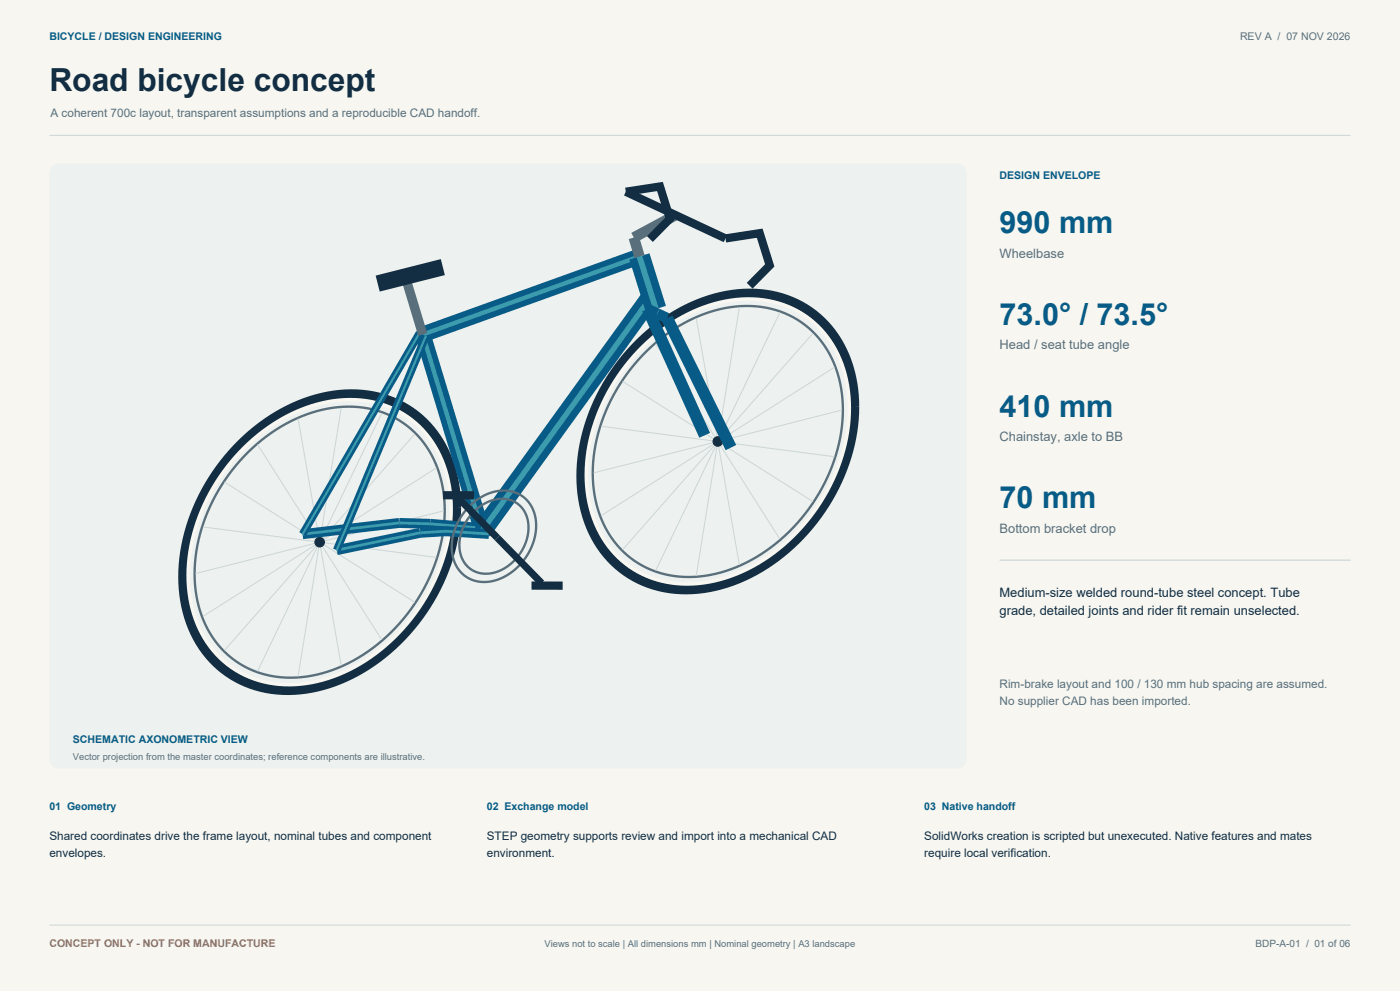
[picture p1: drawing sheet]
<svg xmlns="http://www.w3.org/2000/svg" width="420mm" height="297mm" viewBox="0 0 420 297" stroke-linecap="round" stroke-linejoin="round" font-family="sans-serif">
<defs><g id="words">
<text font-size="9.5" fill="#132d42" x="14.8" y="27.2">Road bicycle concept</text>
<g font-size="9.2" fill="#075b86">
<text x="299.9" y="69.8">990 mm</text>
<text x="299.9" y="97.3">73.0° / 73.5°</text>
<text x="299.9" y="124.8">410 mm</text>
<text x="299.9" y="152.4">70 mm</text>
</g>
<g font-size="3.9" fill="#596f7b">
<text x="299.9" y="77.2">Wheelbase</text>
<text x="299.9" y="104.7">Head / seat tube angle</text>
<text x="299.9" y="132.3">Chainstay, axle to BB</text>
<text x="299.9" y="159.8">Bottom bracket drop</text>
</g>
<g font-size="3.9" fill="#132d42">
<text x="299.9" y="178.8">Medium-size welded round-tube steel concept. Tube</text>
<text x="299.9" y="184.3">grade, detailed joints and rider fit remain unselected.</text>
</g>
<g font-size="3.5" fill="#596f7b">
<text x="15.2" y="34.9">A coherent 700c layout, transparent assumptions and a reproducible CAD handoff.</text>
<text x="299.9" y="206.3">Rim-brake layout and 100 / 130 mm hub spacing are assumed.</text>
<text x="299.9" y="211.3">No supplier CAD has been imported.</text>
</g>
<g font-size="3.5" fill="#132d42">
<text x="14.8" y="251.8">Shared coordinates drive the frame layout, nominal tubes and component</text>
<text x="146" y="251.8">STEP geometry supports review and import into a mechanical CAD</text>
<text x="277.3" y="251.8">SolidWorks creation is scripted but unexecuted. Native features and mates</text>
<text x="14.8" y="256.9">envelopes.</text>
<text x="146" y="256.9">environment.</text>
<text x="277.3" y="256.9">require local verification.</text>
</g>
<g font-size="3.2" fill="#075b86">
<text x="14.8" y="12">BICYCLE / DESIGN ENGINEERING</text>
<text x="299.9" y="53.6">DESIGN ENVELOPE</text>
<text x="21.9" y="222.6">SCHEMATIC AXONOMETRIC VIEW</text>
<text x="14.8" y="242.7">01 Geometry</text>
<text x="146" y="242.7">02 Exchange model</text>
<text x="277.3" y="242.7">03 Native handoff</text>
</g>
<text font-size="3.2" fill="#596f7b" x="372" y="12">REV A / 07 NOV 2026</text>
<text font-size="3.2" fill="#cc693b" x="14.8" y="283.9">CONCEPT ONLY - NOT FOR MANUFACTURE</text>
<text font-size="3" fill="#596f7b" x="376.7" y="283.9">BDP-A-01 / 01 of 06</text>
<g font-size="2.8" fill="#596f7b">
<text x="21.9" y="227.9">Vector projection from the master coordinates; reference components are illustrative.</text>
<text x="163.3" y="283.9">Views not to scale | All dimensions mm | Nominal geometry | A3 landscape</text>
</g>
</g></defs>
<path d="M0 0h420v297h-420z" fill-rule="evenodd" fill="#f7f6f0"/>
<path d="M14.8 40.6h390.4" fill="none" stroke="#ccd6d7" stroke-width=".3"/>
<path d="M15.4 50.1a2.82 2.82 0 0 1 2.2-1.1h269.6a2.82 2.82 0 0 1 2.8 2.8v175.7a2.82 2.82 0 0 1-2.8 2.8h-269.6a2.82 2.82 0 0 1-2.8-2.8v-175.7z" fill-rule="evenodd" fill="#edf1ef"/>
<path d="M191.9 102.8a48.4 48.4 0 0 1 32.8-14.9 30.4 30.4 0 0 1 30.8 25.3 52.8 52.8 0 0 1-10.3 41.1 53.1 53.1 0 0 1-34.1 22 30.7 30.7 0 0 1-35.9-24.9 52.8 52.8 0 0 1 10.2-41.1l3.8-4.7zM72.5 132.9a48.4 48.4 0 0 1 32.8-14.8 30.4 30.4 0 0 1 30.7 25.3 52.8 52.8 0 0 1-10.2 41.1 53.1 53.1 0 0 1-34.2 22 30.7 30.7 0 0 1-35.8-24.9 52.8 52.8 0 0 1 10.2-41.1l3.8-4.7z" fill="none" stroke="#132d42" stroke-width="2.8" stroke-linecap="butt"/>
<path d="M192.8 103.9a46.6 46.6 0 0 1 31.6-14.3 29.2 29.2 0 0 1 29.5 24.3 50.8 50.8 0 0 1-9.8 39.6 51.1 51.1 0 0 1-32.9 21.2 29.5 29.5 0 0 1-34.4-24 50.8 50.8 0 0 1 9.8-39.6l2.3-3zM73.4 134.1a46.6 46.6 0 0 1 31.5-14.3 29.2 29.2 0 0 1 29.6 24.3 50.8 50.8 0 0 1-9.8 39.6 51.1 51.1 0 0 1-32.9 21.1 29.5 29.5 0 0 1-34.5-23.9 50.8 50.8 0 0 1 9.8-39.6l2.4-3z" fill="none" stroke="#f7f6f0" stroke-width="1.1" stroke-linecap="butt"/>
<path d="M193.9 105.3a43.8 43.8 0 0 1 31.5-13.6 27.8 27.8 0 0 1 26.6 23.1 48.3 48.3 0 0 1-9.3 37.6 48.6 48.6 0 0 1-31.3 20.2 28.1 28.1 0 0 1-32.8-22.8 48.3 48.3 0 0 1 9.4-37.6l2.2-2.9zM74.5 135.5a43.8 43.8 0 0 1 31.5-13.6 27.8 27.8 0 0 1 26.6 23.1 48.3 48.3 0 0 1-9.3 37.6 48.6 48.6 0 0 1-31.3 20.2 28.1 28.1 0 0 1-32.8-22.8 48.3 48.3 0 0 1 9.3-37.6l2.3-2.9zM140.7 151.8a13.1 13.1 0 0 1 14.9-3.7 10.9 10.9 0 0 1 4.9 12.6 17.5 17.5 0 0 1-14.3 13.7 9.7 9.7 0 0 1-10.7-10.5 17.8 17.8 0 0 1 5.2-12.1zM142.1 153.4a10.7 10.7 0 0 1 12.2-3.1 9.3 9.3 0 0 1 3.8 11.3 13.7 13.7 0 0 1-13.1 10.3 8.1 8.1 0 0 1-7.2-9.4 14.7 14.7 0 0 1 4.3-9.1z" fill="none" stroke="#596f7b" stroke-width=".71" stroke-linecap="butt"/>
<g fill="none" stroke="#ccd6d7" stroke-width=".3">
<path d="M208.9 95.3l6.4 37M221.8 92l-6.5 40.3M234 93.6l-18.7 38.7M243.9 99.9l-57.1 64.9M186.8 114.3l57.1 36M196.7 103l37.3 58.6M250.4 110l-70.1 44.6M77.3 133.2l37.2 58.6M89.4 125.5l6.5 37M102.4 122.2l-6.5 40.3M114.5 123.8l-37.2 77.4M124.5 130l-57.2 64.9"/>
<path d="M180.3 127.7l35 4.6M215.3 132.3l-37.2 9.4M215.3 132.3l-18.6 38.7M215.3 132.3l-6.4 40.3M215.3 132.3l6.5 37M215.3 132.3l35.1 4.6M252.6 122.9l-37.3 9.4M60.9 157.9l35 4.6M67.3 144.5l28.6 18M130.9 140.2l-35 22.3M133.2 153.1l-37.3 9.4M95.9 162.5l-37.3 9.4"/>
<path d="M95.9 162.5l-35 22.3M95.9 162.5l-6.5 40.3M95.9 162.5l6.5 37M95.9 162.5l28.6 18M95.9 162.5l35 4.6M14.8 277.2h390.4"/>
</g>
<g fill="#132d42" stroke="#132d42" stroke-width=".35">
<circle cx="95.9" cy="162.5" r="1.41"/>
<circle cx="215.3" cy="132.3" r="1.41"/>
</g>
<path d="M191.8 76.9l-65 23.3 17.8 58.9" fill="none" stroke="#075b86" stroke-width="4.7" stroke-linecap="butt"/>
<path d="M191.8 76.9l-65 23.3 17.8 58.9" fill="none" stroke="#3c9cad" stroke-width="1.3" stroke-linecap="butt"/>
<path d="M195.5 88.7l-50.9 70.4" fill="none" stroke="#075b86" stroke-width="5.8" stroke-linecap="butt"/>
<path d="M195.5 88.7l-50.9 70.4" fill="none" stroke="#3c9cad" stroke-width="1.6" stroke-linecap="butt"/>
<path d="M191.8 76.9l5 15.7" fill="none" stroke="#075b86" stroke-width="6.3" stroke-linecap="butt"/>
<path d="M191.8 76.9l5 15.7" fill="none" stroke="#3c9cad" stroke-width="1.7" stroke-linecap="butt"/>
<path d="M142.6 158.1l-13.6-1.1-9.2-.3-29 3.4M146.7 160l-13-.8-7.6 .5-25.1 5.2" fill="none" stroke="#075b86" stroke-width="3" stroke-linecap="butt"/>
<path d="M142.6 158.1l-13.6-1.1-9.2-.3-29 3.4M146.7 160l-13-.8-7.6 .5-25.1 5.2" fill="none" stroke="#3c9cad" stroke-width=".83" stroke-linecap="butt"/>
<path d="M125.9 99.8l-35.1 60.3M127.8 100.7l-26.8 64.2" fill="none" stroke="#075b86" stroke-width="2.3" stroke-linecap="butt"/>
<path d="M125.9 99.8l-35.1 60.3M127.8 100.7l-26.8 64.2" fill="none" stroke="#3c9cad" stroke-width=".64" stroke-linecap="butt"/>
<path d="M194.3 92.6l5.8 2.7" fill="none" stroke="#075b86" stroke-width="3.2" stroke-linecap="butt"/>
<path d="M194.3 92.6l17.1 37.9M200.1 95.3l19.2 38.9" fill="none" stroke="#075b86" stroke-width="3.5" stroke-linecap="butt"/>
<path d="M121.8 83.5l5 16.7" fill="none" stroke="#596f7b" stroke-width="2.8" stroke-linecap="butt"/>
<path d="M132.9 80.1l-19.6 4.9" fill="none" stroke="#132d42" stroke-width="4.9" stroke-linecap="butt"/>
<path d="M202.7 64.5l-12.6 6.7 1.7 5.7" fill="none" stroke="#596f7b" stroke-width="3.2" stroke-linecap="butt"/>
<path d="M195 71.6l6-6.1-3-9.6-10.3 1.6 30 14 10.2-1.6 3 9.6-6 6.1M132.9 148.4h9.4M159.5 175.5h9.3" fill="none" stroke="#132d42" stroke-width="2.5" stroke-linecap="butt"/>
<path d="M135.9 147.7l26.6 27" fill="none" stroke="#132d42" stroke-width="2.1" stroke-linecap="butt"/>
<path d="M299.9 167.9h105.3" fill="none" stroke="#ccd6d7" stroke-width=".35"/>
<use href="#words"/>
</svg>
